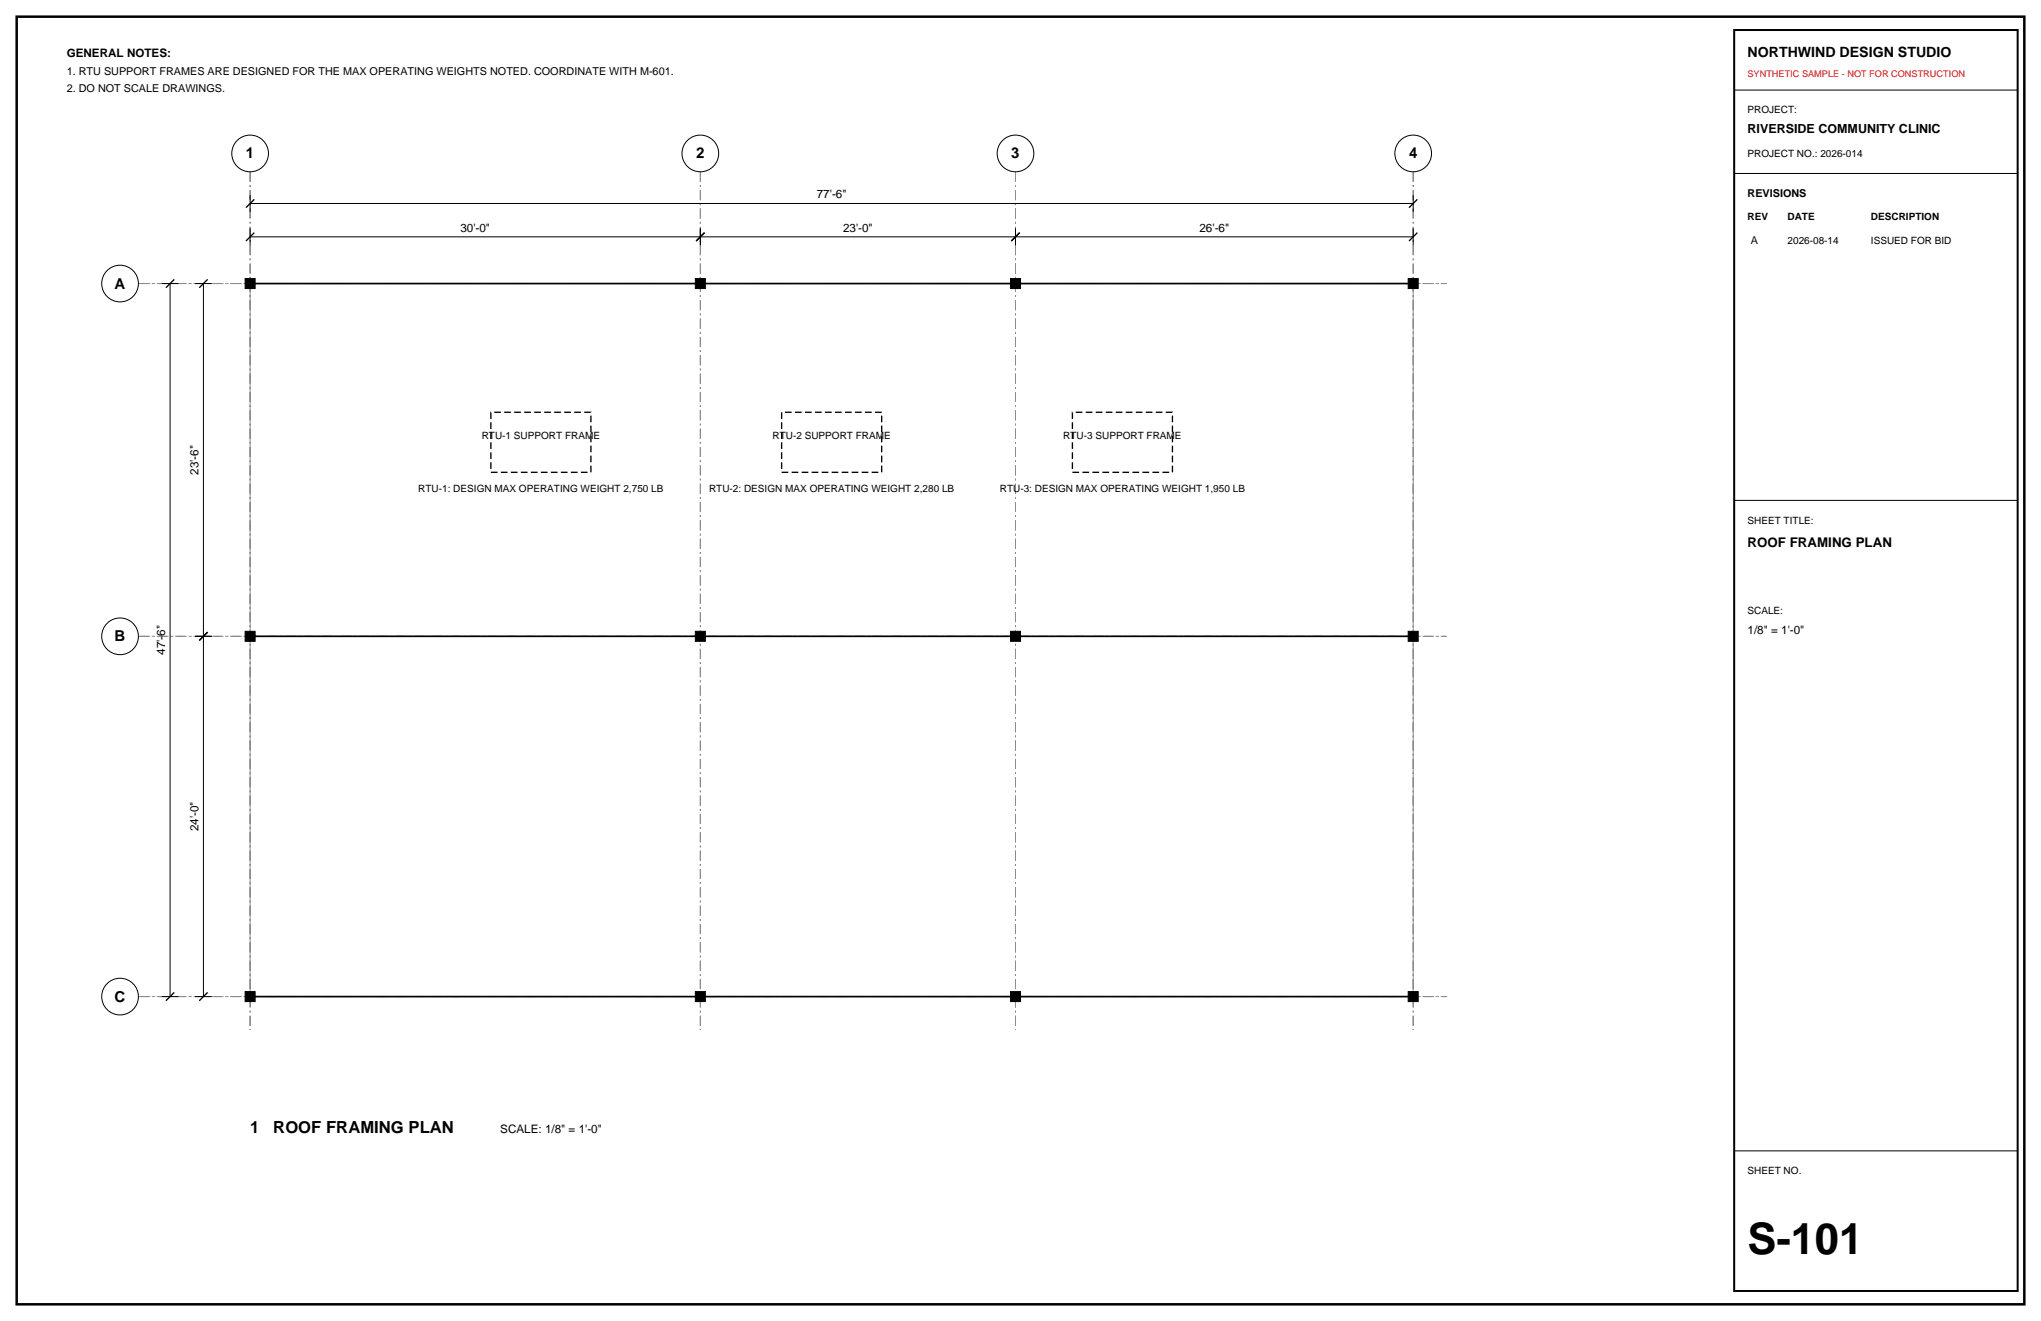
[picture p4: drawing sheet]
<svg xmlns="http://www.w3.org/2000/svg" width="432mm" height="279mm" viewBox="0 0 432 279" stroke-linecap="round" stroke-linejoin="round" font-family="sans-serif">
<defs><g id="words">
<text font-size="9.2" x="369.7" y="265.3">S-101</text>
<g font-size="3.5">
<text x="52.9" y="239.7">1</text>
<text x="57.8" y="239.7">ROOF FRAMING PLAN</text>
</g>
<g font-size="3.2">
<text x="52" y="33.5">1</text>
<text x="147.3" y="33.5">2</text>
<text x="214" y="33.5">3</text>
<text x="298.1" y="33.5">4</text>
<text x="24.3" y="61">A</text>
<text x="24.3" y="135.6">B</text>
<text x="24.3" y="211.8">C</text>
</g>
<text font-size="3" x="369.7" y="12">NORTHWIND DESIGN STUDIO</text>
<text font-size="2.8" x="369.7" y="115.7">ROOF FRAMING PLAN</text>
<text font-size="2.6" x="369.7" y="28.2">RIVERSIDE COMMUNITY CLINIC</text>
<g font-size="2.5">
<text x="14.1" y="12">GENERAL NOTES:</text>
<text x="172.8" y="42">77'-6&quot;</text>
<text x="97.4" y="49">30'-0&quot;</text>
<text x="178.4" y="49">23'-0&quot;</text>
<text x="253.8" y="49">26'-6&quot;</text>
<text x="42" y="100.4" transform="rotate(-90 42 100.4)">23'-6&quot;</text>
<text x="369.7" y="134.1">1/8&quot; = 1'-0&quot;</text>
<text x="34.9" y="138.5" transform="rotate(-90 34.9 138.5)">47'-6&quot;</text>
<text x="42" y="175.8" transform="rotate(-90 42 175.8)">24'-0&quot;</text>
<text x="105.8" y="239.7">SCALE: 1/8&quot; = 1'-0&quot;</text>
</g>
<g font-size="2.3">
<text x="14.1" y="15.9">1. RTU SUPPORT FRAMES ARE DESIGNED FOR THE MAX OPERATING WEIGHTS NOTED. COORDINATE WITH M-601.</text>
<text x="14.1" y="19.4">2. DO NOT SCALE DRAWINGS.</text>
<text x="369.7" y="41.6">REVISIONS</text>
<text x="370.4" y="51.5">A</text>
</g>
<g font-size="2.1">
<text x="369.7" y="24">PROJECT:</text>
<text x="369.7" y="33.2">PROJECT NO.: 2026-014</text>
<text x="369.7" y="46.6">REV</text>
<text x="378.2" y="46.6">DATE</text>
<text x="395.8" y="46.6">DESCRIPTION</text>
<text x="378.2" y="51.5">2026-08-14</text>
<text x="395.8" y="51.5">ISSUED FOR BID</text>
<text x="101.9" y="92.8">RTU-1 SUPPORT FRAME</text>
<text x="163.4" y="92.8">RTU-2 SUPPORT FRAME</text>
<text x="224.9" y="92.8">RTU-3 SUPPORT FRAME</text>
<text x="88.5" y="104.1">RTU-1: DESIGN MAX OPERATING WEIGHT 2,750 LB</text>
<text x="150" y="104.1">RTU-2: DESIGN MAX OPERATING WEIGHT 2,280 LB</text>
<text x="211.5" y="104.1">RTU-3: DESIGN MAX OPERATING WEIGHT 1,950 LB</text>
<text x="369.7" y="110.8">SHEET TITLE:</text>
<text x="369.7" y="129.8">SCALE:</text>
<text x="369.7" y="248.4">SHEET NO.</text>
</g>
<text font-size="1.9" fill="#d90d0d" x="369.7" y="16.2">SYNTHETIC SAMPLE - NOT FOR CONSTRUCTION</text>
</g></defs>
<path d="M3.5 3.5h424.8v272.4h-424.8z" fill="none" stroke="#000" stroke-width=".53"/>
<path d="M52.9 36.3v181.5zM148.2 36.3v181.5zM214.8 36.3v181.5zM299 36.3v181.5zM29.3 60h276.7zM29.3 134.6h276.7zM29.3 210.8h276.7z" fill="none" stroke="#8c8c8c" stroke-width=".21" stroke-dasharray="2.1 .7 .4 .7" stroke-linecap="butt"/>
<g fill="none" stroke="#000" stroke-width=".21">
<path d="M366.9 19.1h60zM366.9 36.7h60zM34.2 60h3.5zM36 60v150.8zM41.3 60h3.5zM43 60v74.6zM52.9 50.1h95.3zM52.9 48.3v3.6zM52.9 43h246.1zM52.9 41.3v3.5zM148.2 48.3v3.6zM148.2 50.1h66.6z"/>
<path d="M214.8 48.3v3.6zM214.8 50.1h84.2zM299 48.3v3.6zM299 41.3v3.5zM366.9 105.8h60zM41.3 134.6h3.5zM43 134.6v76.2zM34.2 210.8h3.5zM41.3 210.8h3.5zM366.9 243.4h60z"/>
<circle cx="52.9" cy="32.5" r="3.9"/>
<circle cx="148.2" cy="32.5" r="3.9"/>
<circle cx="214.8" cy="32.5" r="3.9"/>
<circle cx="299" cy="32.5" r="3.9"/>
<circle cx="25.4" cy="60" r="3.9"/>
<circle cx="25.4" cy="134.6" r="3.9"/>
<circle cx="25.4" cy="210.8" r="3.9"/>
</g>
<path d="M52 51l1.8-1.8zM52 43.9l1.8-1.7zM147.3 51l1.7-1.8zM214 51l1.7-1.8zM298.1 51l1.8-1.8zM298.1 43.9l1.8-1.7zM35.1 60.9l1.8-1.8zM42.2 60.9l1.7-1.8zM43.9 133.7l-1.7 1.8zM35.1 211.7l1.8-1.8zM42.2 211.7l1.7-1.8z" fill="none" stroke="#000" stroke-width=".28"/>
<path d="M52.9 60h246.1v150.8h-246.1z" fill="none" stroke="#8c8c8c" stroke-width=".21"/>
<path d="M51.9 58.9h2.1v2.1h-2.1zM147.1 58.9h2.1v2.1h-2.1zM213.8 58.9h2.1v2.1h-2.1zM297.9 58.9h2.1v2.1h-2.1zM51.9 133.5h2.1v2.1h-2.1zM147.1 133.5h2.1v2.1h-2.1zM213.8 133.5h2.1v2.1h-2.1zM297.9 133.5h2.1v2.1h-2.1zM51.9 209.7h2.1v2.1h-2.1zM147.1 209.7h2.1v2.1h-2.1zM213.8 209.7h2.1v2.1h-2.1zM297.9 209.7h2.1v2.1h-2.1z" fill="#000" stroke="#000" stroke-width=".21"/>
<path d="M52.9 60h246.1zM52.9 134.6h246.1zM52.9 210.8h246.1z" fill="none" stroke="#000" stroke-width=".35"/>
<path d="M103.8 87.2h21.2v12.7h-21.2zM165.4 87.2h21.1v12.7h-21.1zM226.9 87.2h21.1v12.7h-21.1z" fill="none" stroke="#000" stroke-width=".28" stroke-dasharray="1.4 .7" stroke-linecap="butt"/>
<path d="M366.9 6.4h60v266.6h-60z" fill="none" stroke="#000" stroke-width=".42"/>
<use href="#words"/>
</svg>
